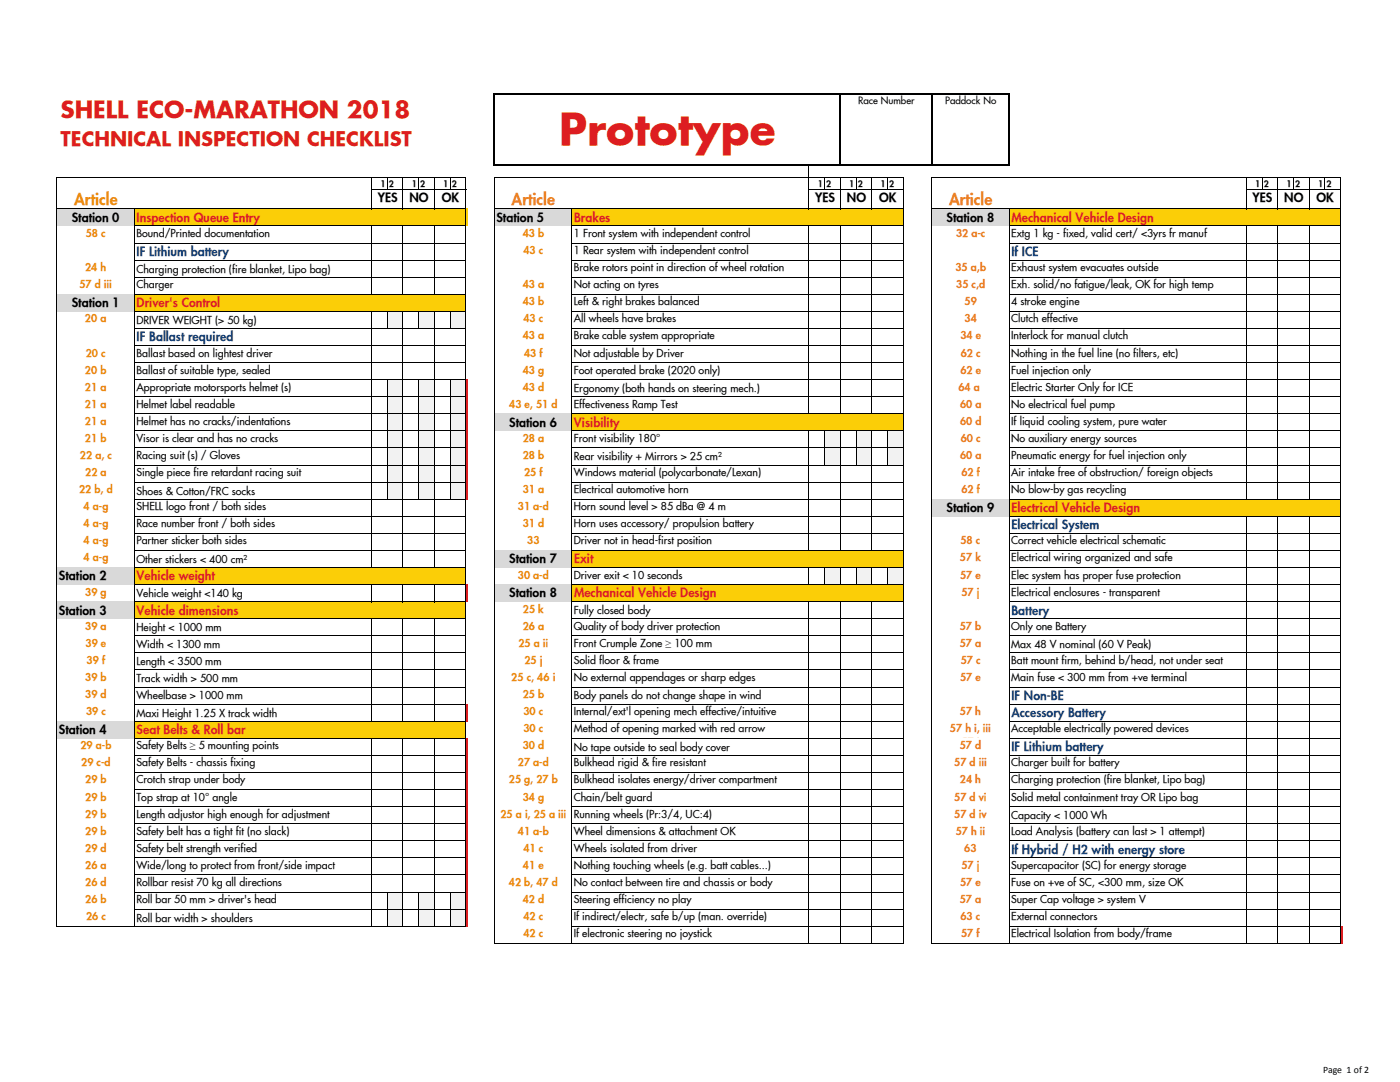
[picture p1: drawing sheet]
<svg xmlns="http://www.w3.org/2000/svg" width="279mm" height="216mm" viewBox="0 0 279 216" stroke-linecap="round" stroke-linejoin="round" font-family="sans-serif">
<defs><g id="words">
<text font-size="8.5" fill="#dd1d21" x="111.6" y="28.9">Prototype</text>
<text font-size="4.6" fill="#dd1d21" x="12.1" y="23.6">SHELL ECO-MARATHON 2018</text>
<text font-size="3.9" fill="#dd1d21" x="12.1" y="29.2">TECHNICAL INSPECTION CHECKLIST</text>
<text font-size="3.2" fill="#eb8705" x="14.8" y="41">Article</text>
<g font-size="3.2" fill="#eb7615">
<text x="102.1" y="41">Article</text>
<text x="189.4" y="41">Article</text>
</g>
<g font-size="2.5">
<text x="75.4" y="40.3">YES</text>
<text x="81.7" y="40.3">NO</text>
<text x="88.2" y="40.3">OK</text>
<text x="162.7" y="40.3">YES</text>
<text x="169" y="40.3">NO</text>
<text x="175.5" y="40.3">OK</text>
<text x="250" y="40.3">YES</text>
<text x="256.3" y="40.3">NO</text>
<text x="262.7" y="40.3">OK</text>
<text x="14.3" y="44.2">Station 0</text>
<text x="99.1" y="44.2">Station 5</text>
<text x="188.9" y="44.2">Station 8</text>
<text x="14.3" y="61.3">Station 1</text>
<text x="101.6" y="85.1">Station 6</text>
<text x="188.9" y="102.2">Station 9</text>
<text x="101.6" y="112.4">Station 7</text>
<text x="11.8" y="115.8">Station 2</text>
<text x="101.6" y="119.2">Station 8</text>
<text x="11.8" y="122.6">Station 3</text>
<text x="11.8" y="146.5">Station 4</text>
</g>
<g font-size="2.5" fill="#dd1d21">
<text x="27.3" y="44.2">Inspection Queue Entry</text>
<text x="114.6" y="44.2">Brakes</text>
<text x="201.8" y="44.2">Mechanical Vehicle Design</text>
<text x="27.3" y="61.3">Driver's Control</text>
<text x="114.6" y="85.1">Visibility</text>
<text x="201.8" y="102.2">Electrical Vehicle Design</text>
<text x="114.6" y="112.4">Exit</text>
<text x="27.3" y="115.8">Vehicle weight</text>
<text x="114.6" y="119.2">Mechanical Vehicle Design</text>
<text x="27.3" y="122.6">Vehicle dimensions</text>
<text x="27.3" y="146.5">Seat Belts &amp; Roll bar</text>
</g>
<g font-size="2.5" fill="#003c88">
<text x="27.3" y="51.1">IF Lithium battery</text>
<text x="201.8" y="51.1">If ICE</text>
<text x="27.3" y="68.1">IF Ballast required</text>
<text x="201.8" y="105.6">Electrical System</text>
<text x="201.8" y="122.6">Battery</text>
<text x="201.8" y="143.1">Accessory Battery</text>
<text x="201.8" y="139.7">IF Non-BE</text>
<text x="201.8" y="149.9">IF Lithium battery</text>
<text x="201.8" y="170.3">If Hybrid / H2 with energy store</text>
</g>
<g font-size="2.1" fill="#eb8705">
<text x="17.1" y="47.3">58 c</text>
<text x="104.3" y="47.3">43 b</text>
<text x="104.5" y="50.7">43 c</text>
<text x="15.9" y="57.5">57 d iii</text>
<text x="17" y="54.1">24 h</text>
<text x="104.3" y="57.5">43 a</text>
<text x="17" y="64.3">20 a</text>
<text x="104.3" y="60.9">43 b</text>
<text x="104.5" y="64.3">43 c</text>
<text x="17.1" y="71.1">20 c</text>
<text x="104.3" y="67.7">43 a</text>
<text x="104.6" y="71.1">43 f</text>
<text x="17" y="74.5">20 b</text>
<text x="17" y="78">21 a</text>
<text x="104.3" y="74.5">43 g</text>
<text x="104.3" y="78">43 d</text>
<text x="17" y="81.4">21 a</text>
<text x="101.6" y="81.4">43 e, 51 d</text>
<text x="17" y="84.8">21 a</text>
<text x="17" y="88.2">21 b</text>
<text x="104.3" y="88.2">28 a</text>
<text x="16" y="91.6">22 a, c</text>
<text x="17" y="95">22 a</text>
<text x="104.3" y="91.6">28 b</text>
<text x="104.6" y="95">25 f</text>
<text x="15.8" y="98.4">22 b, d</text>
<text x="16.7" y="101.8">4 a-g</text>
<text x="103.4" y="101.8">31 a-d</text>
<text x="104.3" y="98.4">31 a</text>
<text x="16.7" y="105.2">4 a-g</text>
<text x="104.3" y="105.2">31 d</text>
<text x="16.7" y="108.6">4 a-g</text>
<text x="16.7" y="112">4 a-g</text>
<text x="105.2" y="108.6">33</text>
<text x="17" y="118.9">39 g</text>
<text x="103.4" y="115.4">30 a-d</text>
<text x="17" y="125.7">39 a</text>
<text x="104.3" y="125.7">26 a</text>
<text x="104.4" y="122.3">25 k</text>
<text x="17.1" y="129.1">39 e</text>
<text x="103.5" y="129.1">25 a ii</text>
<text x="17" y="135.9">39 b</text>
<text x="17.3" y="132.5">39 f</text>
<text x="102" y="135.9">25 c, 46 i</text>
<text x="104.6" y="132.5">25 j</text>
<text x="17" y="139.3">39 d</text>
<text x="17.2" y="142.7">39 c</text>
<text x="104.3" y="139.3">25 b</text>
<text x="104.5" y="142.7">30 c</text>
<text x="16.1" y="149.5">29 a-b</text>
<text x="104.3" y="149.5">30 d</text>
<text x="104.5" y="146.1">30 c</text>
<text x="16.2" y="152.9">29 c-d</text>
<text x="103.4" y="152.9">27 a-d</text>
<text x="17" y="156.3">29 b</text>
<text x="17" y="159.7">29 b</text>
<text x="101.6" y="156.3">25 g, 27 b</text>
<text x="104.3" y="159.7">34 g</text>
<text x="17" y="163.2">29 b</text>
<text x="17" y="166.6">29 b</text>
<text x="99.9" y="163.2">25 a i, 25 a iii</text>
<text x="103.4" y="166.6">41 a-b</text>
<text x="17" y="170">29 d</text>
<text x="17" y="173.4">26 a</text>
<text x="104.4" y="173.4">41 e</text>
<text x="104.5" y="170">41 c</text>
<text x="17" y="176.8">26 d</text>
<text x="101.6" y="176.8">42 b, 47 d</text>
<text x="17" y="180.2">26 b</text>
<text x="17.2" y="183.6">26 c</text>
<text x="104.3" y="180.2">42 d</text>
<text x="104.5" y="183.6">42 c</text>
<text x="104.5" y="187">42 c</text>
</g>
<g font-size="2.1">
<text x="27.2" y="47.3">Bound/Printed documentation</text>
<text x="114.5" y="47.3">1 Front system with independent control</text>
<text x="201.8" y="47.3">Extg 1 kg - fixed, valid cert/ &lt;3yrs fr manuf</text>
<text x="114.5" y="50.7">1 Rear system with independent control</text>
<text x="27.2" y="54.4">Charging protection (fire blanket, Lipo bag)</text>
<text x="27.2" y="57.5">Charger</text>
<text x="114.5" y="54.1">Brake rotors point in direction of wheel rotation</text>
<text x="114.5" y="57.5">Not acting on tyres</text>
<text x="201.8" y="54.1">Exhaust system evacuates outside</text>
<text x="201.8" y="57.5">Exh. solid/no fatigue/leak, OK for high temp</text>
<text x="27.2" y="64.6">DRIVER WEIGHT (&gt; 50 kg)</text>
<text x="114.5" y="64.3">All wheels have brakes</text>
<text x="114.5" y="60.9">Left &amp; right brakes balanced</text>
<text x="201.8" y="60.9">4 stroke engine</text>
<text x="201.8" y="64.3">Clutch effective</text>
<text x="27.2" y="71.1">Ballast based on lightest driver</text>
<text x="114.5" y="67.7">Brake cable system appropriate</text>
<text x="114.5" y="71.1">Not adjustable by Driver</text>
<text x="201.8" y="67.7">Interlock for manual clutch</text>
<text x="201.8" y="71.1">Nothing in the fuel line (no filters, etc)</text>
<text x="27.2" y="78">Appropriate motorsports helmet (s)</text>
<text x="27.2" y="74.5">Ballast of suitable type, sealed</text>
<text x="114.5" y="74.5">Foot operated brake (2020 only)</text>
<text x="201.8" y="74.5">Fuel injection only</text>
<text x="201.8" y="78">Electric Starter Only for ICE</text>
<text x="27.2" y="81.4">Helmet label readable</text>
<text x="114.5" y="78.2">Ergonomy (both hands on steering mech.)</text>
<text x="114.5" y="81.4">Effectiveness Ramp Test</text>
<text x="201.8" y="81.4">No electrical fuel pump</text>
<text x="27.2" y="88.2">Visor is clear and has no cracks</text>
<text x="27.2" y="84.8">Helmet has no cracks/indentations</text>
<text x="114.5" y="88.2">Front visibility 180°</text>
<text x="201.8" y="84.8">If liquid cooling system, pure water</text>
<text x="201.8" y="88.2">No auxiliary energy sources</text>
<text x="27.2" y="91.6">Racing suit (s) / Gloves</text>
<text x="27.2" y="95">Single piece fire retardant racing suit</text>
<text x="114.5" y="95">Windows material (polycarbonate/Lexan)</text>
<text x="114.5" y="91.9">Rear visibility + Mirrors &gt; 25 cm²</text>
<text x="201.8" y="95">Air intake free of obstruction/ foreign objects</text>
<text x="201.8" y="91.6">Pneumatic energy for fuel injection only</text>
<text x="27.2" y="98.7">Shoes &amp; Cotton/FRC socks</text>
<text x="27.2" y="101.8">SHELL logo front / both sides</text>
<text x="114.5" y="98.4">Electrical automotive horn</text>
<text x="114.5" y="101.8">Horn sound level &gt; 85 dBa @ 4 m</text>
<text x="201.8" y="98.4">No blow-by gas recycling</text>
<text x="27.2" y="105.2">Race number front / both sides</text>
<text x="114.5" y="105.2">Horn uses accessory/ propulsion battery</text>
<text x="27.2" y="108.6">Partner sticker both sides</text>
<text x="27.2" y="112.3">Other stickers &lt; 400 cm²</text>
<text x="114.5" y="108.6">Driver not in head-first position</text>
<text x="201.8" y="108.6">Correct vehicle electrical schematic</text>
<text x="201.8" y="112">Electrical wiring organized and safe</text>
<text x="27.2" y="119.1">Vehicle weight &lt;140 kg</text>
<text x="114.5" y="115.4">Driver exit &lt; 10 seconds</text>
<text x="201.8" y="115.4">Elec system has proper fuse protection</text>
<text x="201.8" y="118.9">Electrical enclosures - transparent</text>
<text x="27.2" y="125.9">Height &lt; 1000 mm</text>
<text x="114.5" y="122.5">Fully closed body</text>
<text x="114.5" y="125.7">Quality of body driver protection</text>
<text x="201.8" y="125.7">Only one Battery</text>
<text x="27.2" y="129.3">Width &lt; 1300 mm</text>
<text x="114.5" y="129.1">Front Crumple Zone ≥ 100 mm</text>
<text x="201.8" y="129.3">Max 48 V nominal (60 V Peak)</text>
<text x="27.2" y="132.8">Length &lt; 3500 mm</text>
<text x="27.2" y="136.2">Track width &gt; 500 mm</text>
<text x="114.5" y="132.5">Solid floor &amp; frame</text>
<text x="114.5" y="135.9">No external appendages or sharp edges</text>
<text x="201.8" y="132.5">Batt mount firm, behind b/head, not under seat</text>
<text x="201.8" y="135.9">Main fuse &lt; 300 mm from +ve terminal</text>
<text x="27.2" y="139.6">Wheelbase &gt; 1000 mm</text>
<text x="27.2" y="143">Maxi Height 1.25 X track width</text>
<text x="114.5" y="139.6">Body panels do not change shape in wind</text>
<text x="114.5" y="142.7">Internal/ext'l opening mech effective/intuitive</text>
<text x="27.2" y="149.5">Safety Belts ≥ 5 mounting points</text>
<text x="114.5" y="146.1">Method of opening marked with red arrow</text>
<text x="114.5" y="149.8">No tape outside to seal body cover</text>
<text x="201.8" y="146.1">Acceptable electrically powered devices</text>
<text x="27.2" y="152.9">Safety Belts - chassis fixing</text>
<text x="114.5" y="152.9">Bulkhead rigid &amp; fire resistant</text>
<text x="201.8" y="152.9">Charger built for battery</text>
<text x="27.2" y="156.3">Crotch strap under body</text>
<text x="27.2" y="159.7">Top strap at 10° angle</text>
<text x="114.5" y="156.3">Bulkhead isolates energy/driver compartment</text>
<text x="114.5" y="159.7">Chain/belt guard</text>
<text x="201.8" y="156.3">Charging protection (fire blanket, Lipo bag)</text>
<text x="201.8" y="159.7">Solid metal containment tray OR Lipo bag</text>
<text x="27.2" y="163.2">Length adjustor high enough for adjustment</text>
<text x="27.2" y="166.6">Safety belt has a tight fit (no slack)</text>
<text x="114.5" y="166.6">Wheel dimensions &amp; attachment OK</text>
<text x="114.5" y="163.2">Running wheels (Pr:3/4, UC:4)</text>
<text x="201.8" y="163.4">Capacity &lt; 1000 Wh</text>
<text x="201.8" y="166.6">Load Analysis (battery can last &gt; 1 attempt)</text>
<text x="27.2" y="173.4">Wide/long to protect from front/side impact</text>
<text x="27.2" y="170">Safety belt strength verified</text>
<text x="114.5" y="170">Wheels isolated from driver</text>
<text x="114.5" y="173.4">Nothing touching wheels (e.g. batt cables...)</text>
<text x="201.8" y="173.4">Supercapacitor (SC) for energy storage</text>
<text x="27.2" y="176.8">Rollbar resist 70 kg all directions</text>
<text x="114.5" y="176.8">No contact between tire and chassis or body</text>
<text x="201.8" y="176.8">Fuse on +ve of SC, &lt;300 mm, size OK</text>
<text x="27.2" y="180.2">Roll bar 50 mm &gt; driver's head</text>
<text x="27.2" y="183.9">Roll bar width &gt; shoulders</text>
<text x="114.5" y="180.2">Steering efficiency no play</text>
<text x="114.5" y="183.6">If indirect/electr, safe b/up (man. override)</text>
<text x="201.8" y="180.2">Super Cap voltage &gt; system V</text>
<text x="201.8" y="183.6">External connectors</text>
<text x="114.5" y="187">If electronic steering no joystick</text>
<text x="201.8" y="187">Electrical Isolation from body/frame</text>
</g>
<g font-size="2.1" fill="#eb7615">
<text x="190.8" y="47.3">32 a-c</text>
<text x="190.7" y="54.1">35 a,b</text>
<text x="190.8" y="57.5">35 c,d</text>
<text x="192.5" y="60.9">59</text>
<text x="192.5" y="64.3">34</text>
<text x="191.7" y="67.7">34 e</text>
<text x="191.7" y="71.1">62 c</text>
<text x="191.3" y="78">64 a</text>
<text x="191.7" y="74.5">62 e</text>
<text x="191.6" y="81.4">60 a</text>
<text x="191.6" y="84.8">60 d</text>
<text x="191.7" y="88.2">60 c</text>
<text x="191.6" y="91.6">60 a</text>
<text x="191.9" y="95">62 f</text>
<text x="191.9" y="98.4">62 f</text>
<text x="191.6" y="112">57 k</text>
<text x="191.7" y="108.6">58 c</text>
<text x="191.6" y="115.4">57 e</text>
<text x="191.9" y="118.9">57 j</text>
<text x="191.5" y="125.7">57 b</text>
<text x="191.5" y="129.1">57 a</text>
<text x="191.6" y="135.9">57 e</text>
<text x="191.7" y="132.5">57 c</text>
<text x="191.6" y="142.7">57 h</text>
<text x="189.6" y="146.1">57 h i, iii</text>
<text x="191.5" y="149.5">57 d</text>
<text x="191.9" y="149">57 i</text>
<text x="190.4" y="152.9">57 d iii</text>
<text x="190.4" y="159.7">57 d vi</text>
<text x="191.6" y="156.3">24 h</text>
<text x="190.4" y="163.2">57 d iv</text>
<text x="190.7" y="166.6">57 h ii</text>
<text x="191.9" y="173.4">57 j</text>
<text x="192.4" y="170">63</text>
<text x="191.6" y="176.8">57 e</text>
<text x="191.5" y="180.2">57 a</text>
<text x="191.7" y="183.6">63 c</text>
<text x="191.8" y="187">57 f</text>
</g>
<g font-size="1.9">
<text x="171.3" y="20.8">Race Number</text>
<text x="188.6" y="20.8">Paddock No</text>
<text x="264" y="214.1">Page 1 of 2</text>
</g>
<g font-size="1.8">
<text x="75.9" y="37.3">1</text>
<text x="77.6" y="37.3">2</text>
<text x="82.2" y="37.3">1</text>
<text x="83.9" y="37.3">2</text>
<text x="88.5" y="37.3">1</text>
<text x="90.1" y="37.3">2</text>
<text x="163.2" y="37.3">1</text>
<text x="164.9" y="37.3">2</text>
<text x="169.5" y="37.3">1</text>
<text x="171.2" y="37.3">2</text>
<text x="175.7" y="37.3">1</text>
<text x="177.4" y="37.3">2</text>
<text x="250.5" y="37.3">1</text>
<text x="252.2" y="37.3">2</text>
<text x="256.8" y="37.3">1</text>
<text x="258.5" y="37.3">2</text>
<text x="263" y="37.3">1</text>
<text x="264.7" y="37.3">2</text>
</g>
</g></defs>
<path d="M11.4 41.7h15.4v3.4h-15.4z" fill="#d9d9d9"/>
<path d="M26.8 41.7h66.6v3.4h-66.6z" fill="#fbce07"/>
<path d="M98.6 41.7h15.5v3.4h-15.5z" fill="#d9d9d9"/>
<path d="M114.1 41.7h66.2v3.4h-66.2z" fill="#fbce07"/>
<path d="M185.9 41.7h15.5v3.4h-15.5z" fill="#d9d9d9"/>
<path d="M201.4 41.7h66.1v3.4h-66.1z" fill="#fbce07"/>
<path d="M11.4 58.7h15.4v3.4h-15.4z" fill="#d9d9d9"/>
<path d="M26.8 58.7h66.2v3.4h-66.2z" fill="#fbce07"/>
<g fill="#f2f2f2">
<path d="M77.3 62.1h3.1v3.5h-3.1z"/>
<path d="M83.5 62.1h3.2v3.5h-3.2z"/>
<path d="M89.8 62.1h3.2v3.5h-3.2z"/>
<path d="M77.3 75.8h3.1v3.4h-3.1z"/>
<path d="M83.5 75.8h3.2v3.4h-3.2z"/>
<path d="M89.8 75.8h3.2v3.4h-3.2z"/>
</g>
<path d="M93.2 75.8v3.4" fill="none" stroke="#f00" stroke-width=".44"/>
<g fill="#f2f2f2">
<path d="M77.3 79.2h3.1v3.4h-3.1z"/>
<path d="M83.5 79.2h3.2v3.4h-3.2z"/>
<path d="M89.8 79.2h3.2v3.4h-3.2z"/>
</g>
<path d="M93.2 79.2v3.4" fill="none" stroke="#f00" stroke-width=".44"/>
<g fill="#f2f2f2">
<path d="M77.3 82.6h3.1v3.4h-3.1z"/>
<path d="M83.5 82.6h3.2v3.4h-3.2z"/>
<path d="M89.8 82.6h3.2v3.4h-3.2z"/>
</g>
<path d="M93.2 82.6v3.4" fill="none" stroke="#f00" stroke-width=".44"/>
<path d="M98.6 82.6h15.5v3.4h-15.5z" fill="#d9d9d9"/>
<path d="M114.1 82.6h66.2v3.4h-66.2z" fill="#fbce07"/>
<g fill="#f2f2f2">
<path d="M77.3 86h3.1v3.4h-3.1z"/>
<path d="M83.5 86h3.2v3.4h-3.2z"/>
<path d="M89.8 86h3.2v3.4h-3.2z"/>
</g>
<path d="M93.2 86v3.4" fill="none" stroke="#f00" stroke-width=".44"/>
<g fill="#f2f2f2">
<path d="M164.6 86h3.1v3.4h-3.1z"/>
<path d="M170.8 86h3.2v3.4h-3.2z"/>
<path d="M177.1 86h3.2v3.4h-3.2z"/>
<path d="M77.3 89.4h3.1v3.4h-3.1z"/>
<path d="M83.5 89.4h3.2v3.4h-3.2z"/>
<path d="M89.8 89.4h3.2v3.4h-3.2z"/>
</g>
<path d="M93.2 89.4v3.4" fill="none" stroke="#f00" stroke-width=".44"/>
<g fill="#f2f2f2">
<path d="M164.6 89.4h3.1v3.4h-3.1z"/>
<path d="M170.8 89.4h3.2v3.4h-3.2z"/>
<path d="M177.1 89.4h3.2v3.4h-3.2z"/>
<path d="M77.3 92.8h3.1v3.4h-3.1z"/>
<path d="M83.5 92.8h3.2v3.4h-3.2z"/>
<path d="M89.8 92.8h3.2v3.4h-3.2z"/>
</g>
<path d="M93.2 92.8v3.4" fill="none" stroke="#f00" stroke-width=".44"/>
<g fill="#f2f2f2">
<path d="M77.3 96.2h3.1v3.4h-3.1z"/>
<path d="M83.5 96.2h3.2v3.4h-3.2z"/>
<path d="M89.8 96.2h3.2v3.4h-3.2z"/>
</g>
<path d="M93.2 96.2v3.4" fill="none" stroke="#f00" stroke-width=".44"/>
<path d="M185.9 99.6h15.5v3.4h-15.5z" fill="#d9d9d9"/>
<path d="M201.4 99.6h66.1v3.4h-66.1z" fill="#fbce07"/>
<path d="M98.6 109.8h15.5v3.5h-15.5z" fill="#d9d9d9"/>
<path d="M114.1 109.8h66.2v3.5h-66.2z" fill="#fbce07"/>
<path d="M11.4 113.2h15.4v3.5h-15.4z" fill="#d9d9d9"/>
<path d="M26.8 113.2h66.2v3.5h-66.2z" fill="#fbce07"/>
<g fill="#f2f2f2">
<path d="M164.6 113.2h3.1v3.5h-3.1z"/>
<path d="M170.8 113.2h3.2v3.5h-3.2z"/>
<path d="M177.1 113.2h3.2v3.5h-3.2z"/>
</g>
<path d="M93.2 116.6v3.5" fill="none" stroke="#f00" stroke-width=".44"/>
<path d="M98.6 116.6h15.5v3.5h-15.5z" fill="#d9d9d9"/>
<path d="M114.1 116.6h66.2v3.5h-66.2z" fill="#fbce07"/>
<path d="M11.4 120.1h15.4v3.4h-15.4z" fill="#d9d9d9"/>
<path d="M26.8 120.1h66.2v3.4h-66.2z" fill="#fbce07"/>
<path d="M93.2 140.5v3.4" fill="none" stroke="#f00" stroke-width=".44"/>
<path d="M11.4 143.9h15.4v3.4h-15.4z" fill="#d9d9d9"/>
<path d="M26.8 143.9h66.2v3.4h-66.2z" fill="#fbce07"/>
<path d="M93.2 147.3v30.7" fill="none" stroke="#f00" stroke-width=".44"/>
<g fill="#f2f2f2">
<path d="M77.3 178h3.1v3.4h-3.1z"/>
<path d="M83.5 178h3.2v3.4h-3.2z"/>
<path d="M89.8 178h3.2v3.4h-3.2z"/>
</g>
<path d="M93.2 178v3.4" fill="none" stroke="#f00" stroke-width=".44"/>
<g fill="#f2f2f2">
<path d="M77.3 181.4h3.1v3.4h-3.1z"/>
<path d="M83.5 181.4h3.2v3.4h-3.2z"/>
<path d="M89.8 181.4h3.2v3.4h-3.2z"/>
</g>
<path d="M93.2 181.4v3.4M267.7 184.8v3.4" fill="none" stroke="#f00" stroke-width=".44"/>
<g fill="none" stroke="#000" stroke-width=".2">
<path d="M11.3 35.3v149.6M11.4 35.4h81.6M74.1 35.5v6.3M74.2 37.7h18.8M77.3 35.5v2.3M80.4 35.5v6.3M83.5 35.5v2.3M86.7 35.5v6.3M89.8 35.5v2.3M92.9 35.5v149.4M98.6 35.3v153M98.7 35.4h81.6"/>
<path d="M161.4 33.1v8.7M161.5 37.7h18.8M164.6 35.5v2.3M167.7 35.5v6.3M170.8 35.5v2.3M174 35.5v6.3M177.1 35.5v2.3M180.2 35.5v152.8M185.9 35.3v153M186 35.4h81.6M248.7 35.5v6.3M248.8 37.7h18.8"/>
<path d="M251.9 35.5v2.3M255 35.5v6.3M258.1 35.5v2.3M261.3 35.5v6.3M264.4 35.5v2.3M267.5 35.5v152.8M11.4 41.7h81.6M26.8 41.8v143.1M26.9 45.1h66.1M26.9 48.5h66.1M26.9 51.9h66.1M26.9 55.3h66.1"/>
<path d="M26.9 58.7h66.1M74.1 45.2v13.6M80.4 45.2v13.6M86.7 45.2v13.6M98.7 41.7h81.6M114.1 41.8v146.5M114.2 45.1h66.1M114.2 48.5h66.1M114.2 51.9h66.1M114.2 55.3h66.1M114.2 58.7h66.1M161.4 45.2v37.5"/>
<path d="M167.7 45.2v37.5M174 45.2v37.5M186 41.7h81.6M201.4 41.8v146.5M201.5 45.1h66.1M201.5 48.5h66.1M201.5 51.9h66.1M201.5 55.3h66.1M201.5 58.7h66.1M248.7 45.2v54.5M255 45.2v54.5M261.3 45.2v54.5"/>
<path d="M26.9 62.1h66.1M26.9 65.5h66.1M26.9 68.9h66.1M26.9 72.3h66.1M26.9 75.8h66.1M26.9 79.2h66.1M74.1 62.2v51.1M77.3 62.2v3.4M77.3 75.8v23.9M80.4 62.2v51.1M83.5 62.2v3.4M83.5 75.8v23.9"/>
<path d="M86.7 62.2v51.1M89.8 62.2v3.4M89.8 75.8v23.9M114.2 62.1h66.1M114.2 65.5h66.1M114.2 68.9h66.1M114.2 72.3h66.1M114.2 75.8h66.1M114.2 79.2h66.1M201.5 62.1h66.1M201.5 65.5h66.1M201.5 68.9h66.1"/>
<path d="M201.5 72.3h66.1M201.5 75.8h66.1M201.5 79.2h66.1M26.9 82.6h66.1M26.9 86h66.1M26.9 89.4h66.1M26.9 92.8h66.1M26.9 96.2h66.1M26.9 99.6h66.1M114.2 82.6h66.1M114.2 86h66.1M114.2 89.4h66.1"/>
<path d="M114.2 92.8h66.1M114.2 96.2h66.1M114.2 99.6h66.1M161.4 86.1v23.8M164.6 86.1v6.8M167.7 86.1v23.8M170.8 86.1v6.8M174 86.1v23.8M177.1 86.1v6.8M201.5 82.6h66.1M201.5 86h66.1M201.5 89.4h66.1"/>
<path d="M201.5 92.8h66.1M201.5 96.2h66.1M201.5 99.6h66.1M26.9 103h66.1M26.9 106.4h66.1M26.9 109.8h66.1M26.9 113.2h66.1M26.9 116.6h66.1M74.1 116.7v3.4M80.4 116.7v3.4M86.7 116.7v3.4M114.2 103h66.1"/>
<path d="M114.2 106.4h66.1M114.2 109.8h66.1M114.2 113.2h66.1M114.2 116.6h66.1M161.4 113.3v3.4M164.6 113.3v3.4M167.7 113.3v3.4M170.8 113.3v3.4M174 113.3v3.4M177.1 113.3v3.4M201.5 103h66.1M201.5 106.4h66.1"/>
<path d="M201.5 109.8h66.1M201.5 113.2h66.1M201.5 116.6h66.1M248.7 103.1v85.2M255 103.1v85.2M261.3 103.1v85.2M26.9 120.1h66.1M26.9 123.5h66.1M26.9 126.9h66.1M26.9 130.3h66.1M26.9 133.7h66.1M26.9 137.1h66.1"/>
<path d="M74.1 123.5v20.5M80.4 123.5v20.5M86.7 123.5v20.5M114.2 120.1h66.1M114.2 123.5h66.1M114.2 126.9h66.1M114.2 130.3h66.1M114.2 133.7h66.1M114.2 137.1h66.1M161.4 120.1v68.2M167.7 120.1v68.2M174 120.1v68.2"/>
<path d="M201.5 120.1h66.1M201.5 123.5h66.1M201.5 126.9h66.1M201.5 130.3h66.1M201.5 133.7h66.1M201.5 137.1h66.1M26.9 140.5h66.1M26.9 143.9h66.1M26.9 147.3h66.1M26.9 150.7h66.1M26.9 154.1h66.1M26.9 157.5h66.1"/>
<path d="M74.1 147.4v37.5M80.4 147.4v37.5M86.7 147.4v37.5M114.2 140.5h66.1M114.2 143.9h66.1M114.2 147.3h66.1M114.2 150.7h66.1M114.2 154.1h66.1M114.2 157.5h66.1M201.5 140.5h66.1M201.5 143.9h66.1M201.5 147.3h66.1"/>
<path d="M201.5 150.7h66.1M201.5 154.1h66.1M201.5 157.5h66.1M26.9 161h66.1M26.9 164.4h66.1M26.9 167.8h66.1M26.9 171.2h66.1M26.9 174.6h66.1M26.9 178h66.1M77.3 178.1v6.8M83.5 178.1v6.8M89.8 178.1v6.8"/>
<path d="M114.2 161h66.1M114.2 164.4h66.1M114.2 167.8h66.1M114.2 171.2h66.1M114.2 174.6h66.1M114.2 178h66.1M201.5 161h66.1M201.5 164.4h66.1M201.5 167.8h66.1M201.5 171.2h66.1M201.5 174.6h66.1M201.5 178h66.1"/>
<path d="M11.4 184.8h81.6M26.9 181.4h66.1M98.7 188.2h81.6M114.2 181.4h66.1M114.2 184.8h66.1M186 188.2h81.6M201.5 181.4h66.1M201.5 184.8h66.1"/>
</g>
<path d="M98.6 18.6v14.5M167.7 18.9v14.2M185.9 18.9v14.2M201.4 18.9v14.2M98.8 33h102.8" fill="none" stroke="#000" stroke-width=".34"/>
<path d="M98.8 18.8h102.8" fill="none" stroke="#000" stroke-width=".28"/>
<use href="#words"/>
</svg>
